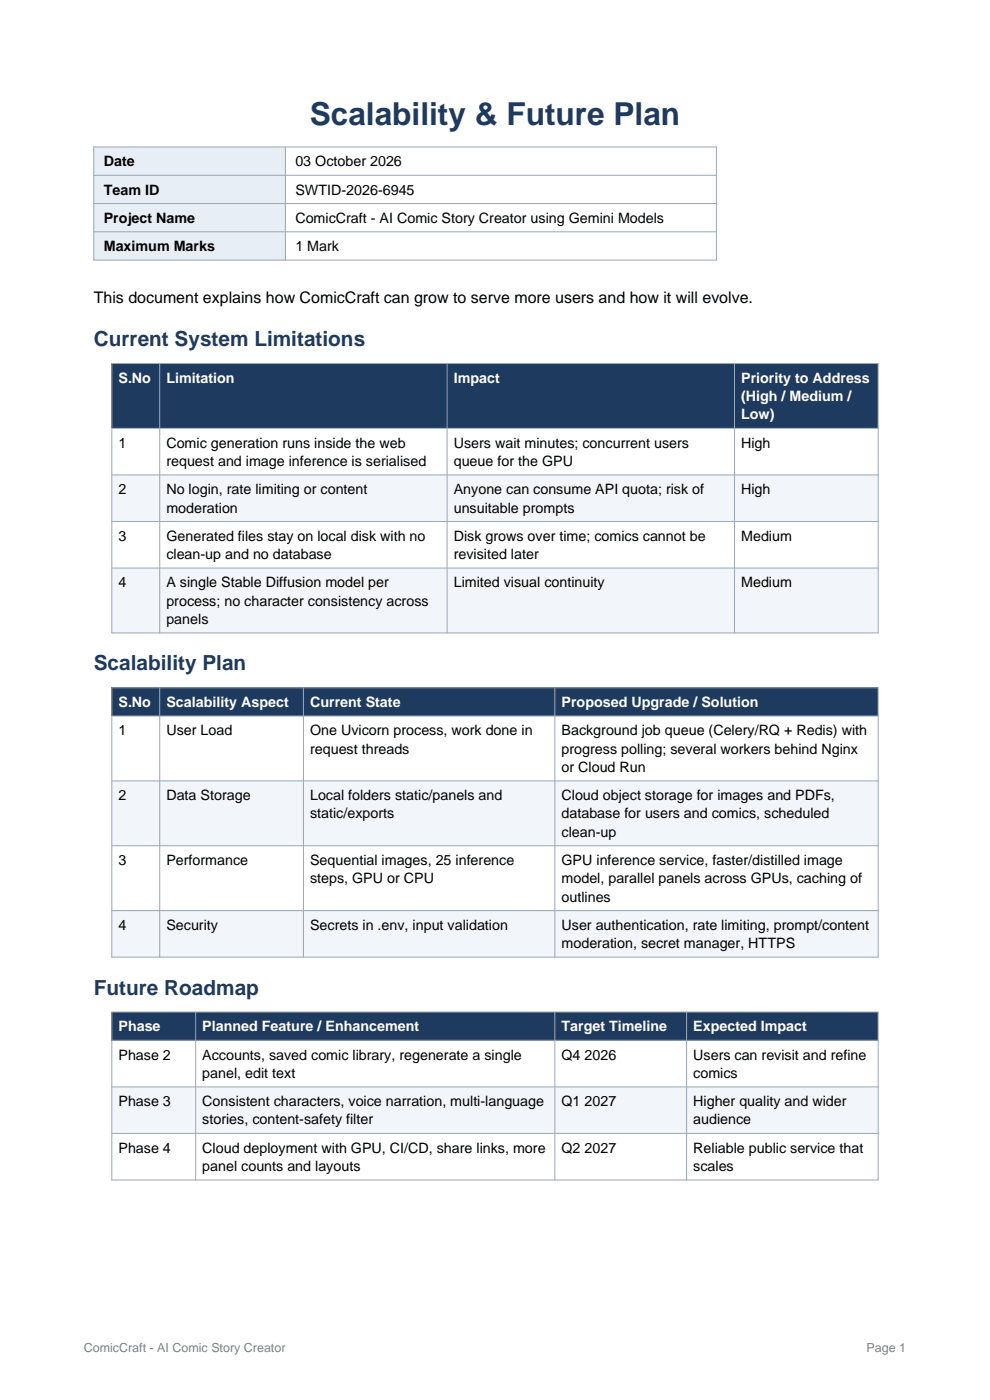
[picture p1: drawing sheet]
<svg xmlns="http://www.w3.org/2000/svg" width="210mm" height="297mm" viewBox="0 0 210 297" stroke-linecap="round" stroke-linejoin="round" font-family="sans-serif">
<defs><g id="words">
<text font-size="6.7" fill="#1f3a5f" x="65.7" y="26.6">Scalability &amp; Future Plan</text>
<g font-size="4.4" fill="#1f3a5f">
<text x="19.9" y="73.4">Current System Limitations</text>
<text x="19.9" y="142.2">Scalability Plan</text>
<text x="19.9" y="211">Future Roadmap</text>
</g>
<text font-size="3.4" x="19.9" y="64.2">This document explains how ComicCraft can grow to serve more users and how it will evolve.</text>
<g font-size="3">
<text x="22" y="35.3">Date</text>
<text x="62.7" y="35.3">03 October 2026</text>
<text x="22" y="41.3">Team ID</text>
<text x="62.7" y="41.3">SWTID-2026-6945</text>
<text x="22" y="47.3">Project Name</text>
<text x="62.7" y="47.3">ComicCraft - AI Comic Story Creator using Gemini Models</text>
<text x="22" y="53.3">Maximum Marks</text>
<text x="62.7" y="53.3">1 Mark</text>
<text x="25.1" y="95">1</text>
<text x="35.3" y="95">Comic generation runs inside the web</text>
<text x="96.3" y="95">Users wait minutes; concurrent users</text>
<text x="157.2" y="95">High</text>
<text x="35.3" y="98.8">request and image inference is serialised</text>
<text x="96.3" y="98.8">queue for the GPU</text>
<text x="25.1" y="104.8">2</text>
<text x="35.3" y="104.8">No login, rate limiting or content</text>
<text x="96.3" y="104.8">Anyone can consume API quota; risk of</text>
<text x="157.2" y="104.8">High</text>
<text x="35.3" y="108.7">moderation</text>
<text x="96.3" y="108.7">unsuitable prompts</text>
<text x="25.1" y="114.7">3</text>
<text x="35.3" y="114.7">Generated files stay on local disk with no</text>
<text x="35.3" y="118.6">clean-up and no database</text>
<text x="96.3" y="114.7">Disk grows over time; comics cannot be</text>
<text x="96.3" y="118.6">revisited later</text>
<text x="157.2" y="114.7">Medium</text>
<text x="25.1" y="124.6">4</text>
<text x="35.3" y="124.6">A single Stable Diffusion model per</text>
<text x="96.3" y="124.6">Limited visual continuity</text>
<text x="157.2" y="124.6">Medium</text>
<text x="35.3" y="128.5">process; no character consistency across</text>
<text x="35.3" y="132.4">panels</text>
<text x="25.1" y="156">1</text>
<text x="35.3" y="156">User Load</text>
<text x="65.8" y="156">One Uvicorn process, work done in</text>
<text x="119.1" y="156">Background job queue (Celery/RQ + Redis) with</text>
<text x="65.8" y="159.9">request threads</text>
<text x="119.1" y="159.9">progress polling; several workers behind Nginx</text>
<text x="119.1" y="163.8">or Cloud Run</text>
<text x="25.1" y="169.8">2</text>
<text x="35.3" y="169.8">Data Storage</text>
<text x="65.8" y="169.8">Local folders static/panels and</text>
<text x="65.8" y="173.6">static/exports</text>
<text x="119.1" y="169.8">Cloud object storage for images and PDFs,</text>
<text x="119.1" y="173.6">database for users and comics, scheduled</text>
<text x="119.1" y="177.5">clean-up</text>
<text x="25.1" y="183.5">3</text>
<text x="35.3" y="183.5">Performance</text>
<text x="65.8" y="183.5">Sequential images, 25 inference</text>
<text x="119.1" y="183.5">GPU inference service, faster/distilled image</text>
<text x="65.8" y="187.4">steps, GPU or CPU</text>
<text x="119.1" y="187.4">model, parallel panels across GPUs, caching of</text>
<text x="119.1" y="191.3">outlines</text>
<text x="25.1" y="197.3">4</text>
<text x="35.3" y="197.3">Security</text>
<text x="65.8" y="197.3">Secrets in .env, input validation</text>
<text x="119.1" y="197.3">User authentication, rate limiting, prompt/content</text>
<text x="119.1" y="201.2">moderation, secret manager, HTTPS</text>
<text x="25.1" y="224.8">Phase 2</text>
<text x="42.9" y="224.8">Accounts, saved comic library, regenerate a single</text>
<text x="119.1" y="224.8">Q4 2026</text>
<text x="147.1" y="224.8">Users can revisit and refine</text>
<text x="42.9" y="228.7">panel, edit text</text>
<text x="147.1" y="228.7">comics</text>
<text x="25.1" y="234.7">Phase 3</text>
<text x="42.9" y="234.7">Consistent characters, voice narration, multi-language</text>
<text x="42.9" y="238.5">stories, content-safety filter</text>
<text x="119.1" y="234.7">Q1 2027</text>
<text x="147.1" y="234.7">Higher quality and wider</text>
<text x="147.1" y="238.5">audience</text>
<text x="25.1" y="244.5">Phase 4</text>
<text x="42.9" y="244.5">Cloud deployment with GPU, CI/CD, share links, more</text>
<text x="119.1" y="244.5">Q2 2027</text>
<text x="147.1" y="244.5">Reliable public service that</text>
<text x="42.9" y="248.4">panel counts and layouts</text>
<text x="147.1" y="248.4">scales</text>
</g>
<g font-size="3" fill="#fff">
<text x="25.1" y="81.2">S.No</text>
<text x="35.3" y="81.2">Limitation</text>
<text x="96.3" y="81.2">Impact</text>
<text x="157.2" y="81.2">Priority to Address</text>
<text x="157.2" y="85.1">(High / Medium /</text>
<text x="157.2" y="89">Low)</text>
<text x="25.1" y="150">S.No</text>
<text x="35.3" y="150">Scalability Aspect</text>
<text x="65.8" y="150">Current State</text>
<text x="119.1" y="150">Proposed Upgrade / Solution</text>
<text x="25.1" y="218.8">Phase</text>
<text x="42.9" y="218.8">Planned Feature / Enhancement</text>
<text x="119.1" y="218.8">Target Timeline</text>
<text x="147.1" y="218.8">Expected Impact</text>
</g>
<g font-size="2.6" fill="#808080">
<text x="17.8" y="286.8">ComicCraft - AI Comic Story Creator</text>
<text x="183.8" y="286.8">Page 1</text>
</g>
</g></defs>
<path d="M19.9 31.2h40.6v24h-40.6z" fill-rule="evenodd" fill="#e8eef6"/>
<path d="M19.9 31.2h132.1v24h-132.1zM19.9 37.2h132.1M60.5 31.2v24M19.9 43.2h132.1M19.9 49.2h132.1" fill="none" stroke="#9aa7b8" stroke-width=".21"/>
<path d="M23.7 77.1h162.6v13.8h-162.6z" fill-rule="evenodd" fill="#1f3a5f"/>
<g fill="#f2f6fb">
<path d="M23.7 100.8h162.6v9.8h-162.6z" fill-rule="evenodd"/>
<path d="M23.7 120.5h162.6v13.8h-162.6z" fill-rule="evenodd"/>
</g>
<path d="M23.7 77.1h162.6v57.2h-162.6zM33.9 77.1v57.2M94.8 77.1v57.2M155.8 77.1v57.2M23.7 90.9h162.6M23.7 100.8h162.6M23.7 110.6h162.6M23.7 120.5h162.6" fill="none" stroke="#9aa7b8" stroke-width=".21"/>
<path d="M23.7 145.9h162.6v6h-162.6z" fill-rule="evenodd" fill="#1f3a5f"/>
<g fill="#f2f6fb">
<path d="M23.7 165.7h162.6v13.7h-162.6z" fill-rule="evenodd"/>
<path d="M23.7 193.2h162.6v9.9h-162.6z" fill-rule="evenodd"/>
</g>
<path d="M23.7 145.9h162.6v57.2h-162.6zM23.7 151.9h162.6M33.9 145.9v57.2M64.4 145.9v57.2M117.7 145.9v57.2M23.7 165.7h162.6M23.7 179.4h162.6M23.7 193.2h162.6" fill="none" stroke="#9aa7b8" stroke-width=".21"/>
<path d="M23.7 214.7h162.6v6h-162.6z" fill-rule="evenodd" fill="#1f3a5f"/>
<path d="M23.7 230.6h162.6v9.9h-162.6z" fill-rule="evenodd" fill="#f2f6fb"/>
<path d="M23.7 214.7h162.6v35.6h-162.6zM41.5 214.7v35.6M117.7 214.7v35.6M145.6 214.7v35.6M23.7 220.7h162.6M23.7 230.6h162.6M23.7 240.5h162.6" fill="none" stroke="#9aa7b8" stroke-width=".21"/>
<use href="#words"/>
</svg>
